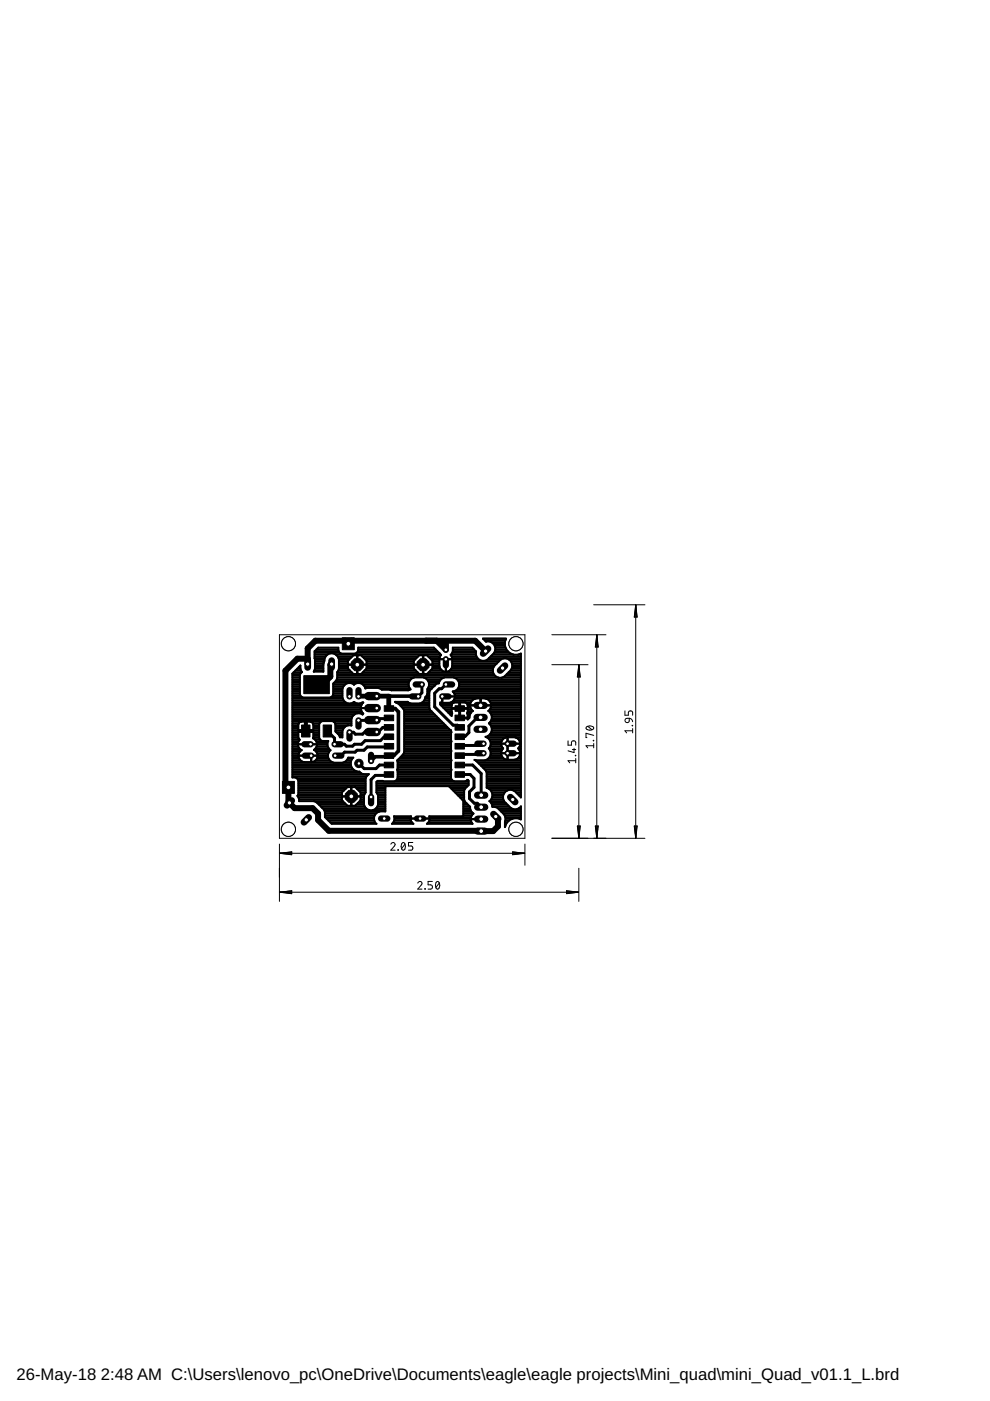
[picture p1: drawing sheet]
<svg xmlns="http://www.w3.org/2000/svg" width="210mm" height="297mm" viewBox="0 0 210 297" stroke-linecap="round" stroke-linejoin="round" font-family="sans-serif">
<defs><g id="words">
<g font-size="3.5">
<text x="3.5" y="292.5">26-May-18</text>
<text x="21.4" y="292.5">2:48 AM C:\Users\lenovo_pc\OneDrive\Documents\eagle\eagle projects\Mini_quad\mini_Quad_v01.1_L.brd</text>
</g>
</g></defs>
<g fill="#000" stroke="#000" stroke-width=".21">
<path d="M63.9 153.7h1.8v2.6h-1.8zM64.4 143.3h5.4v3.8h-5.4zM68.5 153.7h1.8v2.6h-1.8zM81.5 159.6h2v1.2h-2zM81.5 157.6h2v1.2h-2zM81.5 155.6h2v1.2h-2zM81.5 153.6h2v1.2h-2zM81.5 151.6h2v1.2h-2zM81.5 149.6h2v1.2h-2zM96.5 149.6h2v1.2h-2zM96.5 151.6h2v1.2h-2zM96.5 153.6h2v1.2h-2z"/>
<path d="M96.5 155.6h2v1.2h-2zM96.5 157.6h2v1.2h-2zM96.5 159.6h2v1.2h-2zM81.5 163.6h2v1.2h-2zM81.5 161.6h2v1.2h-2zM96.5 161.6h2v1.2h-2zM96.5 163.6h2v1.2h-2z"/>
</g>
<g fill="none" stroke="#000" stroke-width=".42">
<path d="M66.7 139.5h2.2M66.7 139.2h2.3M66.7 138.8h2.7M66.7 138.4h5.4M66.7 138h5.1M66.8 139.9h2M67.1 137.7h4.6M71.2 138.8l.4 .4M71.2 138.8a1.54 1.54 0 0 0-1.6-.1 1.54 1.54 0 0 0-.8 1.4M71.2 138.8h22.3M71.6 139.2h3.1M71.6 139.2l.3 .6v2"/>
<path d="M71.8 139.5h2.5M71.9 139.9h2.1M75.6 138.4h17.5M75.7 139.9h.1M75.7 139.5h.1M75.7 139.2h.1M75.9 138h16.8M75.9 137.7h16.5M76.8 139.2h11.9M77.2 139.5h11.1M77.5 139.9h10.4M89.7 139.9h.1"/>
<path d="M89.7 139.5h.1M89.7 139.2h.1M90.8 139.2h2.5M91.1 139.5h2.1M91.5 139.9h1.7M93.2 139.8h2.7M93.2 138.6h.1M93.5 138.9l-.3 .8v1.7M93.5 138.9l-1.5-1.6h-16.1l-.1 .9-.5 .4h-2.9l-.5-.4-.2-.9h-4.2l-.8 .8 .1 3.7M93.5 138.9h.1M94.5 139.8v2.6M94.5 139.9h.1"/>
<path d="M95.5 138.9l.5-.8v-.8h4.1l.8 .8a1.57 1.57 0 0 0 .6 1.7 1.57 1.57 0 0 0 1.8 .1l1.5-1.5a1.56 1.56 0 0 0-.1-1.8 1.56 1.56 0 0 0-1.7-.5l-.6-.7h4.9a2.33 2.33 0 0 0 .4 2.8 2.33 2.33 0 0 0 2.7 .4v30.5l-1.3-1.4a1.59 1.59 0 0 0-2.4 1M95.5 138.9h.1M95.6 138.9l.3 .8v1.5l-.2 .6M95.6 138.8h5.3M95.8 139.2h5.2M95.9 139.5h5.3M95.9 138.4h5M95.9 139.9h5.8M96 138h4.9M96 137.7h4.5M102.4 135.4h4.9M102.8 135.8h4.3"/>
<path d="M103.2 139.9h2.9M103.7 139.5h6.7M104 139.2h6.4M104.2 136.2h2.9M104.4 138.8h4.5M104.6 136.5h2.5M104.8 138.4h3.2M104.9 136.9h2.2M104.9 138h2.8M105 137.3h2.2M105 137.7h2.4M108 139.9h2.4"/>
<path d="M109.9 138.8h.5M62 150.8h14.6M62 148.9h11.2M62 142.9h1.6M62 153.8h1.2M62 153h1.8M62 159.8h1.4M62 159.4h1.6M62 159h1.9M62 158.6h1.4M62 158.3h1.2M62 157.9h1.2"/>
<path d="M62 157.5h1.2M62 157.1h1.3M62 156.8h1.5M62 156.4h1.2M62 156h1.2M62 155.6h1.2M62 155.3h1.2M62 154.9h2.6M62 154.5h1.2M62 154.1h1.2M62 153.4h1.3M62 152.7h12.5"/>
<path d="M62 152.3h12.6M62 151.9h12.7M62 151.5h13.1M62 151.2h14.9M62 150.4h14.5M62 150h14.5M62 149.6h14.6M62 149.3h14.7M62 148.5h10.9M62 148.1h10.7M62 147.8h2M62 147.4h1.6"/>
<path d="M62 147h1.6M62 146.7h1.6M62 146.3h1.6M62 145.9h1.6M62 145.5h1.6M62 145.2h1.6M62 144.8h1.6M62 144.4h1.6M62 144h1.6M62 143.7h1.6M62 143.3h1.6M62.3 142.5h1.6"/>
<path d="M62.6 142.2h1.2M63 141.8h.7M63.2 157.8h4M63.2 157.9l.3 .8 .4 .3M63.3 153.4l-.1 1.4h3.2v-1.4M63.3 153.4l.6-.4h2l.5 .4M63.4 141.4h.3M63.7 141.8v-.7l-1.7 1.7v22l.9 .2 .4 .5v2.9M63.7 141.8l.2 .7M63.9 159l.1 .1M63.9 159l-.4 .5-.2 .6M64.6 153.8h.4"/>
<path d="M64.6 153v2.2h-1.4l.1 1.3 .2 .3-.3 .5v.6M64.6 154.5h.4M64.6 154.1h.4M64.6 153.4h.4M65 153v2.2h1.4v1.3l.3 .3M65 154.9h2.7M65.8 157.8h.1M65.9 153h2.1M66.4 153.4h1.3M66.4 156.4h1.3M66.4 153.8h1.3M66.4 156h1.3"/>
<path d="M66.4 155.6h1.3M66.4 155.3h1.3M66.4 154.5h1.3M66.4 154.1h1.3M66.6 159l.5 .5 .3 .6M66.6 159h.1M66.6 159h3.4M66.6 142.2h2M66.7 156.8l.4 .5 .1 .6M66.7 156.8h1.1M66.8 141.8h1.8M66.8 141.4h1.8"/>
<path d="M66.8 141h1.8M66.8 140.7h1.8M66.8 140.3h1.9M66.9 158.6h2.7M67.1 159.4h2.7M67.1 157.1h2.5M67.1 158.3h2.4M67.2 157.5h2.2M67.2 157.9l-.2 .6-.4 .5M67.2 157.9h2.2M67.3 159.8h2.3M67.7 156.4l.3 .6 .3 .1h1.3l-.2 1 .3 .5"/>
<path d="M68 153l.3-.1h2.1l.4 .1M68 153l-.3 .5v2.9M68.7 140.1l-.1 .5v1.8h-2.1l.3-.6M68.8 140.1h-.1M69.7 158.6l.4 .5-.5 .8v.6M70.3 147.8h2.3M70.6 147.4h2M70.7 147h1.9M70.7 146.7h1.9M70.7 146.3h1.9M70.7 145.9h1.9M70.7 145.5h2.1"/>
<path d="M70.7 145.2h2.5M70.8 153l.3 .5v1.6l.8 .8 .2 .4M70.8 153h3.7M70.8 144.8h15.9M71.1 153.4h3.4M71.1 153.8h3.4M71.1 154.9h1.5M71.1 154.5h1.7M71.1 154.1h2M71.2 144.4h15.6M71.3 155.3h1.3M71.4 144h15.7"/>
<path d="M71.5 142.9h33.2M71.5 143.7h16.2M71.5 143.3h33.5M71.5 142.5h3.1M71.7 155.6h.9M71.7 142.2h2.5M71.9 141.8l-.4 .7v1.3l-.2 .5-.6 .6v2.3l-.4 .6-.3 .1h-5.8l-.3-.1-.3-.6v-4.1l.3-.6M71.9 141.8h1.9M71.9 141.4h1.9M71.9 141h1.9M71.9 140.7h1.9M71.9 140.3h1.9"/>
<path d="M72 156h.6M72.1 156.3h.1M72.8 145.5l-.2 .5v2l.2 .5M72.8 148.5a1.53 1.53 0 0 0 2.3 .3 1.69 1.69 0 0 0 1.9 .1M73.8 153.8l-.5 .2-.5 .4-.2 .6v1.3h-.5M74.9 142.9l-1.1-1.2v-.7h3.9v.7l-1.1 1.2M75 148.9h.1M75 145.2h.1M75.1 145.2a1.46 1.46 0 0 1 2.2 .3M75.1 145.2a1.46 1.46 0 0 0-2.3 .3M75.7 142.9v-4h-.8l-1.1 1.2v.8h3.9v-.8l-1.1-1.2h-.8v4M75.7 142.5h.1"/>
<path d="M75.7 142.2h.1M75.7 141.8h.1M75.7 141.4h.1M75.7 141h.1M75.7 140.7h.1M75.7 140.3h.1M76.5 150.1l3.4 .1M76.5 150l.1 .7M76.6 150.7l.3 .5M76.7 149.3l-.2 .7M76.9 151.5a1.53 1.53 0 0 0-2.4 .9v1.4h-.1M76.9 151.5h.1"/>
<path d="M76.9 151.2l.1 .1-.1 .2M76.9 145.2h9.7M76.9 142.5h11.6M77 148.9h.1M77 148.9l-.3 .4M77.3 145.5l.2 .5 2.7-.1 .8 .3 5.6 .2 .5-.2a1.5 1.5 0 0 1 .7-2.6h2a1.5 1.5 0 0 1 .8 2.5v1l-.4 .7M77.3 145.5h9.4M77.3 142.2h10.9M77.4 145.9h.2M77.7 141.8h10.1M77.7 141.4h10M77.7 141h10"/>
<path d="M77.7 140.7h10M77.7 140.3h10M80.3 145.9h6.5M82.8 146.3h4M83.9 148.9h2.6M83.9 148.9a3.4 3.4 0 0 1 1.8 1.8v8.8l-.2 .4-1.3 1.3M84.6 149.3h6.4M84.9 149.6h6.1M85.3 150h5.7M85.6 159.8h10M85.6 150.4h5.5M85.7 150.8h5.7"/>
<path d="M85.7 153.8h8.7M85.7 153h8M85.7 159.4h10M85.7 159h9.9M85.7 158.6h9.9M85.7 158.3h9.9M85.7 157.9h9.9M85.7 157.5h9.9M85.7 157.1h10M85.7 156.8h9.9M85.7 156.4h9.9M85.7 156h9.9"/>
<path d="M85.7 155.6h9.9M85.7 155.3h10M85.7 154.9h9.9M85.7 154.5h9.5M85.7 154.1h9.1M85.7 153.4h8.4M85.7 152.7h7.6M85.7 152.3h7.2M85.7 151.9h6.9M85.7 151.5h6.5M85.7 151.2h6.1M88.9 142.9l-1.2-1.2v-.7h4v.7l-1.2 1.2"/>
<path d="M89.6 148.9h1.4M89.7 142.9v-4h-.8l-1.2 1.2v.8h4v-.8l-1.2-1.2h-.7v4M89.7 142.5h.1M89.7 142.2h.1M89.7 141.8h.1M89.7 141.4h.1M89.7 141h.1M89.7 140.7h.1M89.7 140.3h.1M89.9 143.7h4.2M89.9 148.5h1.1M90 148.5l-.4 .4-.6 .2h-1.9l-.7-.3h-2.6l.1 .1"/>
<path d="M90.1 148.1h.9M90.2 147.8l-.2 .7M90.2 147.8h.8M90.5 147.4h.5M90.5 144h3M90.6 147h.4M90.6 146.7h.5M90.6 146.3h.6M90.7 145.9h.9M90.8 144.4h2.4M90.9 145.5h1.1M90.9 142.5h13.6"/>
<path d="M91 145.2h1.4M91 144.8h2M91.3 142.2h2.4M91.5 146h.1M91.5 146l-.5 .7v3.4l.2 .4 4.4 4.3 .1 .4-.1 9.8 .2 .3 .5 .4h2.3l.5-.3M91.7 141.8h1.7M91.7 141.4h1.5M91.7 141h1.5M91.7 140.7h1.5M91.7 140.3h1.5M92.1 145.4l.4-.3 .5-.2a1.44 1.44 0 0 1 1.2-1.3h2a1.51 1.51 0 0 1 1.2 1.6 1.51 1.51 0 0 1-1.4 1.4l.4 .5 .1 .7M92.1 145.4h.1"/>
<path d="M92.1 145.4l-.6 .6M93.2 141.4l.2 .4M93.3 149.3h2.5M93.4 141.8a1.38 1.38 0 0 0 2.3 0M93.6 149.6h2.2M93.8 148.9h.1M93.8 148.5h.1M93.8 148.1h.1M93.8 147.8h.1M94 150h1.8M94.3 150.4h1.5M94.5 142.2h.1"/>
<path d="M94.5 141.8h.1M94.5 141.4h.1M94.5 141h.1M94.5 140.7h.1M94.5 140.3h.1M94.7 150.8h1.1M95.1 151.2h.7M95.4 142.2h9.1M95.5 151.5h.3M95.7 148.9h4.1M95.7 141.8h8.8M95.8 149.3v.8h3.4l-.1-.8"/>
<path d="M95.8 151.2v-.9h3.4l-.1 .9M95.8 151.2v.4M95.8 141.4h8.9M95.9 141h9.1M95.9 140.7h9.4M95.9 140.3h9.8M96 146.7h14.4M96.1 148.5l-.7 .5-2.1-.1v.5l2.5 2.4v-.2M96.2 148.5h3.9M96.3 143.7h9.3M96.3 147h14.1M96.4 148.2l-.3 .3"/>
<path d="M96.4 148.1h4.3M96.4 148.9l-.6 .4M96.4 147.4h14M96.5 147.8h13.9M96.5 147.7h-2.7v1.3M96.5 147.8l-.1 .4M96.8 146.3h13.6M96.9 144h13.5M97.2 145.9h13.2M97.2 144.4h13.2M97.3 145.5h13.1M97.3 145.2h13.1"/>
<path d="M97.3 144.8h13.1M97.4 150.8h.2M97.4 148.9v3.2h1.8v-.5M97.4 151.9h.2M97.4 151.5h.2M97.4 151.2h.2M97.4 150.4h.2M97.4 150h.2M97.4 149.6h.2M97.4 149.3h.2M97.6 148.9v3.4h1.6v.2l.3-.3 .3-1 .4-.5M97.6 152.3h1.8"/>
<path d="M98.5 148.9l.6 .4M99.1 151.2l.1 .4M99.1 151.2h.7M99.1 149.3h.6M99.2 151.9h.3M99.2 151.5h.5M99.2 150.4h.7M99.2 150h.5M99.2 149.6h.5M100.2 150.7l-1 .1M100.2 150.7l-.3-.4-.2-.7h2.2v-1.5h-.9a1.44 1.44 0 0 0-1.3 1.4h4.4a1.48 1.48 0 0 0-1.3-1.4h-.8v1.5h2.1l-.2 .7-.4 .4M101.9 148.9h.1"/>
<path d="M101.9 149.3h.1M101.9 148.5h.1M101.9 148.1h.1M103.1 148.1h7.3M103.3 156.4h3.8M103.4 156.4a1.48 1.48 0 0 1 .2 2.3 1.5 1.5 0 0 1-.8 2.5l-2.2-.1 2.4 2.3 .2 .4v3.2l.5 .2M103.5 156h6.9M103.5 150.7l6.9 .1M103.6 150.7a1.6 1.6 0 0 1 .1 2.7 1.61 1.61 0 0 1 .5 1.6 1.61 1.61 0 0 1-1.2 1.2l.4 .2M103.7 158.6h2.9M103.7 153.4h6.7M103.7 148.5h6.7"/>
<path d="M103.7 156.8h2.9M103.9 159h2.5M103.9 150.4h6.5M103.9 158.3h2.5M103.9 155.6h6.5M103.9 157.1h2.4M104 151.2h6.4M104 148.9h6.4M104 153h6.4M104 159.4h2.3M104 153.8h6.4M104 159.8h2.2"/>
<path d="M104 157.9h2.3M104 157.5h2.3M104.1 150h6.3M104.1 149.3h6.3M104.1 155.3h6.3M104.1 149.6h6.3M104.2 152.7h6.2M104.2 151.5h6.2M104.2 154.1h6.2M104.3 154.9h6.1M104.3 154.5h6.1M104.3 152.3h6.1"/>
<path d="M104.3 151.9h6.1M104.7 141.3l1.5-1.5a1.58 1.58 0 0 1 2 .2 1.58 1.58 0 0 1 .2 2l-1.5 1.5a1.58 1.58 0 0 1-2-.2 1.58 1.58 0 0 1-.2-2zM106.2 157.7h4.1M106.2 159.7h4.1M106.3 159.4a1.39 1.39 0 0 0 .6 1.5M106.3 157.2a1.36 1.36 0 0 0 .4 1.5l-.4 .7M106.3 157.2l.6-.7 .6-.2h1.8l.5 .3 .4 .6M106.4 143.7h4M107.1 143.3h3.3M107.5 142.9h2.9M107.6 156.3v4.8M107.6 159.8h.1"/>
<path d="M107.6 159.4h.1M107.6 159h.1M107.6 158.6h.1M107.6 158.3h.1M107.6 157.9h.1M107.6 157.5h.1M107.6 157.1h.1M107.6 156.8h.1M107.6 156.4h.1M107.8 142.5h2.6M108.2 142.2h2.2M108.4 140.3h2"/>
<path d="M108.5 141.8h1.9M108.5 140.7h1.9M108.6 141.4h1.8M108.6 141h1.8M109.4 156.4h1M109.9 158.6h.5M110 156.8h.4M110.1 159h.3M110.2 158.3h.2M110.2 157.2l.1 .8-.4 .7 .4 .7M110.2 157.1h.2M110.3 159.4v.6l-.7 .9"/>
<path d="M110.3 159.4h.1M110.3 157.9h.1M110.3 159.8h.1M110.3 157.5h.1M62 164.6h15.7M62 164.3h16.1M62 163.9h14.5M62 163.5h13.5M62 163.1h12.9M62 162.8h12.6M62 162.4h12.4M62 162h12.4"/>
<path d="M62 161.6h8.5M62 161.3h1.8M62 160.9h1.5M62 160.5h1.3M62 160.1h1.3M62.9 165h14.6M63.1 168.7l.3 .7v.5h9.3M63.1 168.7h9.4M63.2 165.4h14.3M63.3 168.4l-.2 .3M63.3 166.9h14.2M63.3 168.4h9.2"/>
<path d="M63.3 168h9.2M63.3 167.6h9.6M63.3 167.3h10M63.3 166.5h14.2M63.3 166.1h14.2M63.3 165.8h14.2M63.3 160.1l.1 .6 .4 .6M63.3 160.2h4.1M63.3 169.1h9.2M63.4 169.5h9.1M63.8 161.3l.7 .3h1.8l.6-.3M66 160.2v1.4"/>
<path d="M66 161.3h.1M66 160.9h.1M66 160.5h.1M66.6 169.9a5.5 5.5 0 0 1 2.3 2.3v1M66.9 161.3h3.1M67.2 160.9h2.5M67.3 170.2h5.8M67.3 160.5h2.3M67.4 160.1l-.2 .6-.3 .6M67.4 160.1h2.2M67.6 170.6h5.8M68 171h9.3"/>
<path d="M68.4 171.4h9.2M68.7 171.7h9.6M68.9 172.1h11.4M68.9 173.2l1.4 1.5h9.5l-.3-.3M68.9 173.2h10.4M68.9 172.9h10.6M68.9 172.5h10.8M69.3 173.6h10M69.6 160.5l.2 .6 .4 .4 .6 .2h1.9l.5-.2 .6-.9h1.1l-.3 .3M69.6 174h9.8M70 174.4h9.5M72.9 161.6h1.5"/>
<path d="M73.4 161.3h1.1M73.7 166.9l-1.2 1.1v.8h4v-.8l-1.2-1.1M73.7 160.9h1M74.4 169.9h.1M74.4 166.9v3.9h-.7l-1.2-1.1v-.8h4v.8l-1.2 1.1h-.8v-3.9M74.4 170.6h.1M74.4 170.2h.1M74.4 169.5h.1M74.4 169.1h.1M74.4 168.7h.1M74.4 168.4h.1M74.4 168h.1"/>
<path d="M74.4 167.6h.1M74.4 167.3h.1M74.6 160.9a1.73 1.73 0 0 0 0 1.8 1.73 1.73 0 0 0 1.6 .9l.8 .5h1.2l-.5 .5M75.5 170.6h1.7M75.7 167.3h1.8M75.9 170.2h1.3M76.1 167.6h1.4M76.3 169.9h.9M76.4 168h1.1M76.5 169.5h.7M76.5 169.1h.7M76.5 168.7h.7"/>
<path d="M76.5 168.4h.8M77.2 170.6a1.52 1.52 0 0 0 1.5 1.2 1.52 1.52 0 0 0 1.5-1.2M77.7 164.6l-.2 .5v2.9l-.3 .7v1.9M79.1 171.7h2.6M79.3 173.2v.6l.2 .6M79.7 171.4h2M79.8 166.9h1.9M79.8 168h1.9M79.8 167.6h1.9M79.8 167.3h1.9M79.8 166.5h19.5M79.8 166.1h19.6"/>
<path d="M79.8 165.8h19.6M80 171h1.7M80 168.4h1.7M80.2 169.9h1.5M80.2 170.6h1.5M80.2 170.2h1.5M80.2 169.5h1.5M80.2 169.1h1.5M80.2 168.7h1.5M81.7 166.8v5.2h-1.2l-.6 .3-.4 .4-.2 .5M81.7 166.8l.2-.1h13.3l3 3.1v3.1l-.1 .2h-7.1l.1 .1M83.4 174.4h3.9"/>
<path d="M83.6 174h3.5M83.6 173.2h3.5M83.6 173.6h3.4M84.1 165.4h11.7M84.2 161.2l.1 3.8-.1 .3-.6 .4-3.6-.1-.2 .2v2.2l.4 .7v1.9M84.2 161.3h11.5M84.2 163.1h11.5M84.3 165h11.3M84.3 164.6h11.3M84.3 164.3h11.3M84.3 163.9h11.3M84.3 163.5h11.3"/>
<path d="M84.3 162.8h11.3M84.3 162.4h11.3M84.3 162h11.3M84.3 161.6h11.3M84.6 160.9h11M84.9 160.5h10.7M85.3 160.1h10.3M87 173.5h4.1M87.1 173.2a1.31 1.31 0 0 0 .6 1.5h-4.6l.3-.3M87.1 173.2v-.1h-3.6l.1 .7-.2 .6M89.1 173.5v.1M90.8 174.4h9.2"/>
<path d="M91 174h8.8M91.1 173.2h8.8M91.1 173.6h8.7M95.4 166.9h3.5M95.7 167.3h2.9M96.1 167.6h2.3M96.5 168h1.9M96.9 168.4h1.5M97.2 168.7h1.2M97.6 169.1h.8M98 169.5h.4M98.2 169.9h.3"/>
<path d="M98.2 172.9h1.8M98.2 172.5h2.2M98.2 172.1h1.8M98.2 171.7h1.6M98.2 171.4h1.5M98.2 171h1.4M98.2 170.6h1M98.2 170.2h.7M98.6 167.2l-.2 .5v1.8l.2 .5 1.1 1 .2 1 .5 .5-.5 .6-.1 .5 2.2 .1h-2.2l.4 1h-9.7a1.31 1.31 0 0 0 .6-1.5M99.1 165.4h.1M99.2 165.4l.2 .1v1l-.8 .7M100.9 161.3h9.5"/>
<path d="M101.3 161.6h9.1M101.6 162h8.8M102 162.4h8.4M102.4 162.8h8M102.8 163.1h7.6M103.1 163.5h7.3M103.2 165.4h7.2M103.2 166.9h7.2M103.2 166.5h7.2M103.2 166.1h7.2M103.2 165.8h7.2M103.2 165h7.2"/>
<path d="M103.2 164.6h7.2M103.2 164.3h7.2M103.2 163.9h7.2M103.5 160.9h3.4M103.7 167.2a1.61 1.61 0 0 1 .4 2.3M103.7 167.3h6.7M103.8 169.9h3.1M103.8 169.9l.3 .3 .3 .9h.5l.6 .2 1.4 1.4 .3 .6-.1 2.1a2.33 2.33 0 0 1 3.3-1.7v-2.7M103.8 160.5h2.7M104 160.1h2.3M104.1 167.6h3.4M104.1 169.5l-.3 .4"/>
<path d="M104.1 169.5h2.6M104.2 170.2h3.1M104.3 168h2.7M104.3 170.6h3.3M104.3 169.1h2.4M104.4 171h3.6M104.4 168.7h2.3M104.4 168.4h2.4M105.6 171.4h2.8M105.9 171.7h4.5M106.3 172.1h4.1M106.7 168.7v.6l.2 .6"/>
<path d="M106.7 172.5h3.7M106.9 169.9l1.4 1.4a1.56 1.56 0 0 0 2.1-.3M106.9 160.9l.6 .2h1.6l.5-.2M107 172.9h3.4M107.1 175.1h.1M107.1 174.7h.2M107.1 174.4h.4M107.1 174h.8M107.1 173.2h3.3M107.2 173.6h1.4M107.6 160.9h.1M107.6 160.5h.1"/>
<path d="M107.6 160.1h.1M108.9 167.6h1.5M109.4 168h1M109.6 160.9h.8M109.7 168.4h.7M110 171.4h.4M110 160.5h.4M110.1 168.7h.3M110.2 173.6h.2M110.2 160.1h.2M110.4 171h.1"/>
</g>
<g fill="none" stroke="#000" stroke-width=".63">
<path d="M69.4 155l1.5 1.5v1.3h2.1l.4 .4h1.4l.4-.4h1.4l.8-.8h3.2l.9-.8h1M82.5 158.2l-.1 .2h-4.5l-.7 .7h-1.5l-.4 .4h-2.2l-.5 .5h-1.3l-.2 .2M82.5 152.2l-.1 .2h-2.2l-.4 .3h-3.8M82.5 154.2h-1.3l-1 1h-.3l-.3-.3h-1.9l-.8 .8h-1.6l-.3-.4h-.9M89.5 145.1v1.8l-.8 .8M94.5 145.1l-.9 .9h-.5l-.9 1v2.9l3.9 3.9h.9l.5 .4M101.9 152.1l-.4-.4h-.4v.5l-1.7 1.7v1.4l-.8 .8-1.1 .1M102.5 159.7l-.1 .3h-4.8l-.1 .2M102.5 157.7l-.4 .4h-4.5l-.1 .1M76.1 161.9l1.1 1.1h2.5l.8-.8h2M82.5 164.2l-.1 .2h-2.8l-.9 .9v3.7M97.5 162.2h2.7l1.8 1.8v4.6"/>
<path d="M97.6 164.4l-.1-.2h2.2l.8 .8v1.9l-1 1v1.4l1.1 1h.6l.8 .8"/>
</g>
<path d="M65.2 139.7h-2.1l-2.6 2.5v24.1l.7 .6v3.1l1.3 1.3h3.8l1.1 1.2v1.4l2.3 2.2h32.7M92.6 135.8l1.9 2M103 138l-2.2-2.2h-26.3l-.6 .7-.7-.7h-6.3l-1.7 1.7v3.3l.1-.2M70.3 140.8l-.3 .1v2.6l-1.5 1.6-1.4 .1M105.1 173.1l.5 .5v1.6l-1 1h-2.6" fill="none" stroke="#000" stroke-width="1.3"/>
<path d="M76.1 147.6l-.1 .1M79.6 147.6h.3M82.4 150.1l1.4 .1 .7 .7v8.3l-1 1h-1l-.2 .2h-2.7l-.9 1M82.4 147.6l6.3 .1" fill="none" stroke="#000" stroke-width=".76"/>
<path d="M76.1 147.6h3.5M79.9 147.6h2.5v2.5" fill="none" stroke="#000" stroke-width="1"/>
<path d="M78.1 150.1h1.8" fill="none" stroke="#000" stroke-width="1.8"/>
<circle cx="79.9" cy="150.1" r=".4" fill="#fff" stroke="#000" stroke-width=".21"/>
<path d="M78.1 152.7h1.8" fill="none" stroke="#000" stroke-width="1.8"/>
<circle cx="79.9" cy="152.7" r=".4" fill="#fff" stroke="#000" stroke-width=".21"/>
<path d="M78.1 155.2h1.8" fill="none" stroke="#000" stroke-width="1.8"/>
<circle cx="79.9" cy="155.2" r=".4" fill="#fff" stroke="#000" stroke-width=".21"/>
<path d="M78.1 147.6h1.8" fill="none" stroke="#000" stroke-width="1.8"/>
<circle cx="79.9" cy="147.6" r=".4" fill="#fff" stroke="#000" stroke-width=".21"/>
<path d="M94.5 145.1h1.4" fill="none" stroke="#000" stroke-width="1.3"/>
<circle cx="94.5" cy="145.1" r=".4" fill="#fff" stroke="#000" stroke-width=".21"/>
<path d="M88.1 145.1h1.4" fill="none" stroke="#000" stroke-width="1.3"/>
<circle cx="89.5" cy="145.1" r=".4" fill="#fff" stroke="#000" stroke-width=".21"/>
<path d="M78.7 169v1.3" fill="none" stroke="#000" stroke-width="1.3"/>
<circle cx="78.7" cy="169" r=".4" fill="#fff" stroke="#000" stroke-width=".21"/>
<path d="M78.7 160v1.4" fill="none" stroke="#000" stroke-width="1.3"/>
<circle cx="78.7" cy="161.4" r=".4" fill="#fff" stroke="#000" stroke-width=".21"/>
<path d="M101.1 149.6h1.6" fill="none" stroke="#000" stroke-width="1.5"/>
<circle cx="101.9" cy="149.6" r=".51" fill="#fff" stroke="#000" stroke-width=".21"/>
<path d="M101.1 152.1h1.6" fill="none" stroke="#000" stroke-width="1.5"/>
<circle cx="101.9" cy="152.1" r=".51" fill="#fff" stroke="#000" stroke-width=".21"/>
<path d="M101.1 154.6h1.6" fill="none" stroke="#000" stroke-width="1.5"/>
<circle cx="101.9" cy="154.6" r=".51" fill="#fff" stroke="#000" stroke-width=".21"/>
<path d="M88.4 173.5h1.3" fill="none" stroke="#000" stroke-width="1.3"/>
<circle cx="89.1" cy="173.5" r=".4" fill="#fff" stroke="#000" stroke-width=".21"/>
<path d="M80.8 173.5h1.3" fill="none" stroke="#000" stroke-width="1.3"/>
<circle cx="81.5" cy="173.5" r=".4" fill="#fff" stroke="#000" stroke-width=".21"/>
<path d="M76 152.7v1.4" fill="none" stroke="#000" stroke-width="1.3"/>
<circle cx="76" cy="152.7" r=".4" fill="#fff" stroke="#000" stroke-width=".21"/>
<path d="M76 146.3v1.4" fill="none" stroke="#000" stroke-width="1.3"/>
<circle cx="76" cy="147.7" r=".4" fill="#fff" stroke="#000" stroke-width=".21"/>
<path d="M74.1 155.3v1.3" fill="none" stroke="#000" stroke-width="1.3"/>
<circle cx="74.1" cy="155.3" r=".4" fill="#fff" stroke="#000" stroke-width=".21"/>
<path d="M74.1 146.3v1.4" fill="none" stroke="#000" stroke-width="1.3"/>
<circle cx="74.1" cy="147.7" r=".4" fill="#fff" stroke="#000" stroke-width=".21"/>
<path d="M94.5 136.5v1.3" fill="none" stroke="#000" stroke-width="1.3"/>
<circle cx="94.5" cy="137.8" r=".4" fill="#fff" stroke="#000" stroke-width=".21"/>
<path d="M94.5 139.8v1.3" fill="none" stroke="#000" stroke-width="1.3"/>
<circle cx="94.5" cy="139.8" r=".4" fill="#fff" stroke="#000" stroke-width=".21"/>
<path d="M65.2 140.1v1.4" fill="none" stroke="#000" stroke-width="1.4"/>
<circle cx="65.2" cy="140.8" r=".47" fill="#fff" stroke="#000" stroke-width=".21"/>
<path d="M70.3 140.1v1.4" fill="none" stroke="#000" stroke-width="1.4"/>
<circle cx="70.3" cy="140.8" r=".47" fill="#fff" stroke="#000" stroke-width=".21"/>
<path d="M61.8 169.7l-.9 1" fill="none" stroke="#000" stroke-width="1.4"/>
<circle cx="61.4" cy="170.2" r=".47" fill="#fff" stroke="#000" stroke-width=".21"/>
<path d="M65.4 173.3l-.9 1" fill="none" stroke="#000" stroke-width="1.4"/>
<circle cx="64.9" cy="173.8" r=".47" fill="#fff" stroke="#000" stroke-width=".21"/>
<path d="M103.5 137.5l-1.1 1.1" fill="none" stroke="#000" stroke-width="1.4"/>
<circle cx="103" cy="138" r=".47" fill="#fff" stroke="#000" stroke-width=".21"/>
<path d="M107.1 141.1l-1.1 1.1" fill="none" stroke="#000" stroke-width="1.4"/>
<circle cx="106.6" cy="141.6" r=".47" fill="#fff" stroke="#000" stroke-width=".21"/>
<path d="M104.6 172.6l1 1" fill="none" stroke="#000" stroke-width="1.4"/>
<circle cx="105.1" cy="173.1" r=".47" fill="#fff" stroke="#000" stroke-width=".21"/>
<path d="M108.2 169l1 1" fill="none" stroke="#000" stroke-width="1.4"/>
<circle cx="108.7" cy="169.5" r=".47" fill="#fff" stroke="#000" stroke-width=".21"/>
<path d="M70.9 157.8h1.3" fill="none" stroke="#000" stroke-width="1.3"/>
<circle cx="70.9" cy="157.8" r=".4" fill="#fff" stroke="#000" stroke-width=".21"/>
<path d="M64.5 157.8h1.3" fill="none" stroke="#000" stroke-width="1.3"/>
<circle cx="65.8" cy="157.8" r=".4" fill="#fff" stroke="#000" stroke-width=".21"/>
<path d="M101.2 157.7h1.3" fill="none" stroke="#000" stroke-width="1.3"/>
<circle cx="102.5" cy="157.7" r=".4" fill="#fff" stroke="#000" stroke-width=".21"/>
<path d="M107.6 157.7h1.3" fill="none" stroke="#000" stroke-width="1.3"/>
<circle cx="107.6" cy="157.7" r=".4" fill="#fff" stroke="#000" stroke-width=".21"/>
<path d="M71.1 160.2h1.3" fill="none" stroke="#000" stroke-width="1.3"/>
<circle cx="71.1" cy="160.2" r=".4" fill="#fff" stroke="#000" stroke-width=".21"/>
<path d="M64.6 160.2h1.4" fill="none" stroke="#000" stroke-width="1.3"/>
<circle cx="66" cy="160.2" r=".4" fill="#fff" stroke="#000" stroke-width=".21"/>
<path d="M101.2 159.7h1.3" fill="none" stroke="#000" stroke-width="1.3"/>
<circle cx="102.5" cy="159.7" r=".4" fill="#fff" stroke="#000" stroke-width=".21"/>
<path d="M107.6 159.7h1.3" fill="none" stroke="#000" stroke-width="1.3"/>
<circle cx="107.6" cy="159.7" r=".4" fill="#fff" stroke="#000" stroke-width=".21"/>
<path d="M101.3 176.2h1.5" fill="none" stroke="#000" stroke-width="1.5"/>
<circle cx="102" cy="176.2" r=".51" fill="#fff" stroke="#000" stroke-width=".21"/>
<path d="M101.3 173.7h1.5" fill="none" stroke="#000" stroke-width="1.5"/>
<circle cx="102" cy="173.7" r=".51" fill="#fff" stroke="#000" stroke-width=".21"/>
<path d="M101.3 171.1h1.5" fill="none" stroke="#000" stroke-width="1.5"/>
<circle cx="102" cy="171.1" r=".51" fill="#fff" stroke="#000" stroke-width=".21"/>
<path d="M101.3 168.6h1.5" fill="none" stroke="#000" stroke-width="1.5"/>
<circle cx="102" cy="168.6" r=".51" fill="#fff" stroke="#000" stroke-width=".21"/>
<path d="M93.8 147.7h1.3" fill="none" stroke="#000" stroke-width="1.3"/>
<circle cx="93.8" cy="147.7" r=".4" fill="#fff" stroke="#000" stroke-width=".21"/>
<path d="M87.4 147.7h1.3" fill="none" stroke="#000" stroke-width="1.3"/>
<circle cx="88.7" cy="147.7" r=".4" fill="#fff" stroke="#000" stroke-width=".21"/>
<circle cx="74.5" cy="168.8" r="1.38" fill="#000" stroke="#000" stroke-width=".21"/>
<circle cx="74.5" cy="168.8" r=".51" fill="#fff" stroke="#000" stroke-width=".21"/>
<circle cx="75.8" cy="140.9" r="1.38" fill="#000" stroke="#000" stroke-width=".21"/>
<circle cx="75.8" cy="140.9" r=".51" fill="#fff" stroke="#000" stroke-width=".21"/>
<circle cx="89.7" cy="140.9" r="1.38" fill="#000" stroke="#000" stroke-width=".21"/>
<circle cx="89.7" cy="140.9" r=".51" fill="#fff" stroke="#000" stroke-width=".21"/>
<path d="M72.6 135.2h2.5v2.6h-2.5z" fill="#000" stroke="#000" stroke-width=".21"/>
<circle cx="73.9" cy="136.5" r=".51" fill="#fff" stroke="#000" stroke-width=".21"/>
<path d="M59.9 165.7h2.5v2.5h-2.5z" fill="#000" stroke="#000" stroke-width=".21"/>
<circle cx="61.2" cy="166.9" r=".51" fill="#fff" stroke="#000" stroke-width=".21"/>
<circle cx="76.1" cy="161.9" r=".89" fill="#000" stroke="#000" stroke-width=".21"/>
<circle cx="76.1" cy="161.9" r=".38" fill="#fff" stroke="#000" stroke-width=".21"/>
<g fill="none" stroke="#000" stroke-width=".21">
<path d="M59.2 134.6h52.1v43.1h-52.1zM117 134.6h11.5M125.9 128.2h10.8M126.5 134.6v43.1M126.5 134.6l.4 2.6h-.7zM126.5 134.6l-.1 2.6M126.5 134.6l.2 2.6M126.5 134.6l-.2 2.6M126.5 134.6l.3 2.6M134.8 128.3v49.4M134.8 128.3l.3 2.5h-.6zM134.8 128.3l-.2 2.5"/>
<path d="M134.8 128.3l.1 2.5M134.8 128.3l-.3 2.5M134.8 128.3l.2 2.5M117 140.9h7.7M120.4 157.1v.9h.8v-.6a.46 .46 0 0 1 .4-.3 .46 .46 0 0 1 .5 .3v.6M121.3 158.9h.8M121.7 158.6v1l-1.3-.4M122.7 141v36.7M122.7 141l.3 2.5h-.6zM122.7 141l-.1 2.5M122.7 141l.2 2.5M122.7 141l-.2 2.5"/>
<path d="M122.7 141l.3 2.5M124.4 154.1a1.02 1.02 0 0 1 1.5 .3 .97 .97 0 0 1-1.7 0zM124.6 154l.9 .7M125.8 157l.1 .1zM125.9 158.1h-1.7l.4 .5M125.9 157.6v1M125.9 155.9l-1.7-.4v.9h.2M132.5 150.7v.9h.7v-.5a.46 .46 0 0 1 .5-.4 .46 .46 0 0 1 .4 .4v.5M132.6 152.4l.8-.1v.5a.46 .46 0 0 1-.7 .3 .46 .46 0 0 1-.1-.7zM133.4 152.3l.4 .1 .3 .6M134 153.8l.1 .1zM134.1 154.9h-1.6l.4 .5"/>
<path d="M134.1 154.5v.9M117 177.7h19.7M122 160.1l.1 .1zM122.1 161.3h-1.7l.4 .4M122.1 160.8v.9M122.4 175.1h.6l-.3 2.6zM122.5 175.1l.2 2.6M122.6 175.1l.1 2.6M122.9 175.1l-.2 2.6M123 175.1l-.3 2.6M126.2 175.1h.7l-.4 2.6zM126.3 175.1l.2 2.6"/>
<path d="M126.4 175.1l.1 2.6M126.7 175.1l-.2 2.6M126.8 175.1l-.3 2.6M134.5 175.1h.6l-.3 2.6zM134.5 175.1l.3 2.6M134.6 175.1l.2 2.6M134.9 175.1l-.1 2.6M135 175.1l-.2 2.6M59.2 184.1v7M59.3 189.2h63.4M59.3 189.2l2.5-.4v.7zM59.3 189.2l2.5 .1"/>
<path d="M59.3 189.2l2.5 .2M61.8 189l-2.5 .2M61.8 188.9l-2.5 .3M88.6 187.2a.44 .44 0 0 1 .6-.3 .44 .44 0 0 1 .1 .7l-.7 .9h.9M90.1 188.4l.1 .1zM91.7 186.9h-.9v.7h.5a.46 .46 0 0 1 .4 .5 .46 .46 0 0 1-.4 .4h-.5M92.5 187l.3-.1a.95 .95 0 0 1 0 1.6 1.04 1.04 0 0 1-.3-1.5zM93.1 187.2l-.7 1M120.1 188.8l2.6 .4-2.6 .3zM120.1 189l2.6 .2M120.1 188.9l2.6 .3M122.7 189.2l-2.6 .1"/>
<path d="M122.7 189.2l-2.6 .2M122.7 184.1v7"/>
<circle cx="109.4" cy="136.5" r="1.5"/>
</g>
<circle cx="109.4" cy="136.5" r="1.5" fill="#fff" stroke="#000" stroke-width=".21"/>
<circle cx="109.4" cy="175.8" r="1.5" fill="none" stroke="#000" stroke-width=".21"/>
<circle cx="109.4" cy="175.8" r="1.5" fill="#fff" stroke="#000" stroke-width=".21"/>
<circle cx="61.2" cy="175.8" r="1.5" fill="none" stroke="#000" stroke-width=".21"/>
<circle cx="61.2" cy="175.8" r="1.5" fill="#fff" stroke="#000" stroke-width=".21"/>
<circle cx="61.2" cy="136.5" r="1.5" fill="none" stroke="#000" stroke-width=".21"/>
<circle cx="61.2" cy="136.5" r="1.5" fill="#fff" stroke="#000" stroke-width=".21"/>
<g fill="none" stroke="#000" stroke-width=".21">
<path d="M59.2 179v7M82.9 179a.45 .45 0 0 1 .6-.3 .45 .45 0 0 1 .1 .7l-.7 .9h.9M85.3 178.8l.2-.2a.97 .97 0 0 1 0 1.7 1 1 0 0 1-.2-1.5zM85.9 179l-.7 .9M87.5 178.6h-.9v.8h.6a.45 .45 0 0 1 .3 .4 .45 .45 0 0 1-.3 .5h-.6M111.3 179v4.5M59.3 180.9h51.9M59.3 180.9l2.5-.3v.6zM59.3 180.9l2.5 .1M59.3 180.9l2.5 .3M61.8 180.8l-2.5 .1M61.8 180.7l-2.5 .2"/>
<path d="M84.4 180.2l.1 .1zM108.7 180.6l2.5 .3-2.5 .3zM108.7 180.8l2.5 .1M108.7 180.7l2.5 .2M111.2 180.9l-2.5 .1M111.2 180.9l-2.5 .3"/>
</g>
<use href="#words"/>
</svg>
